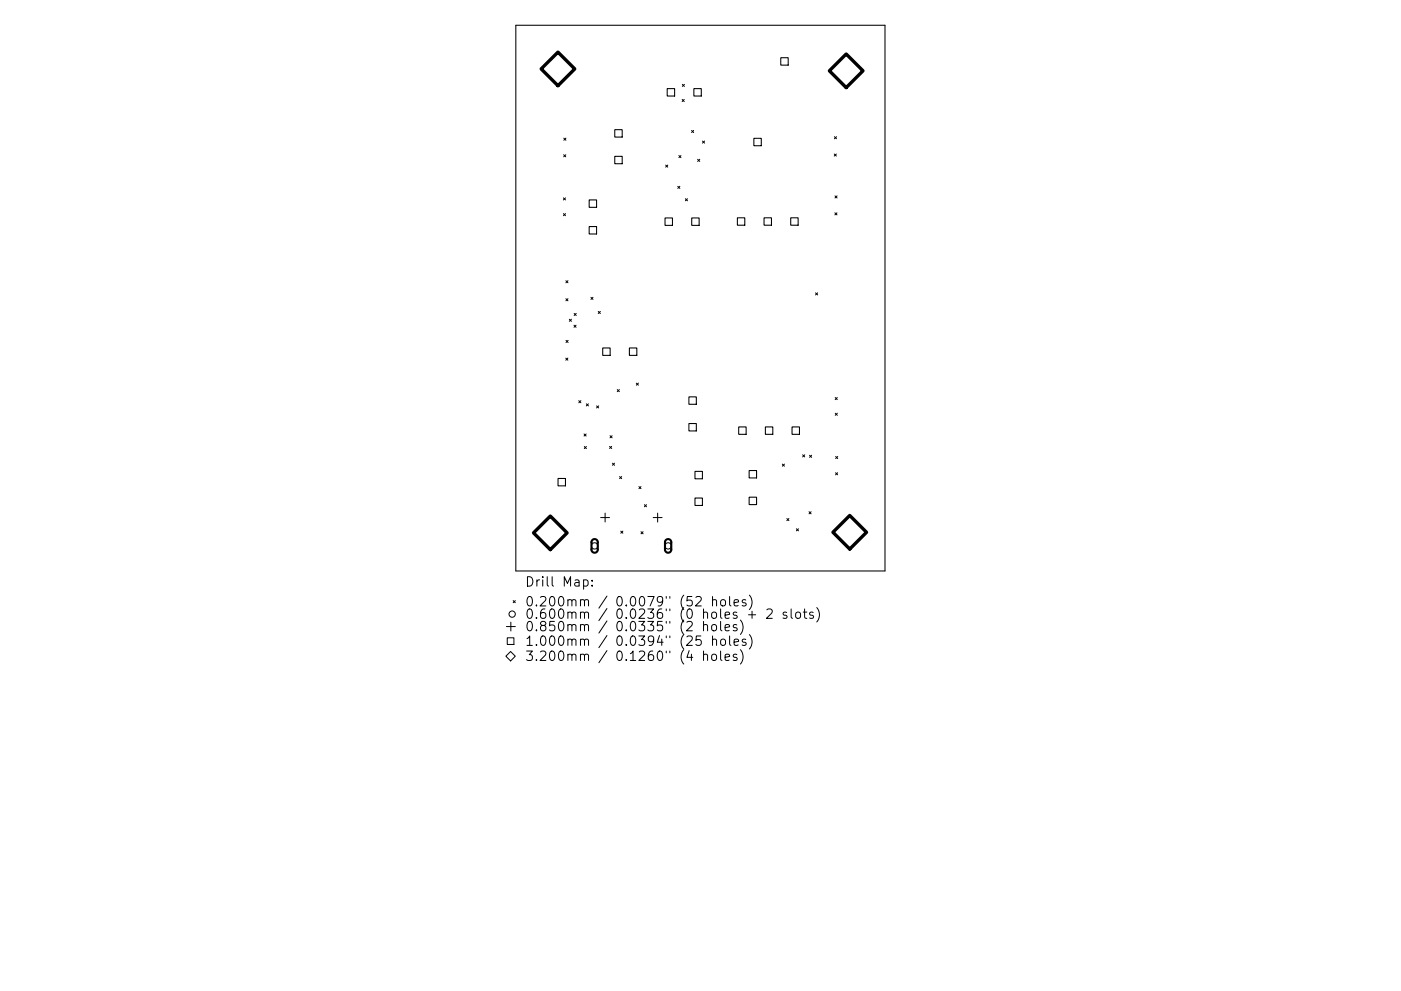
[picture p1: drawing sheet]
<svg xmlns="http://www.w3.org/2000/svg" width="297mm" height="210mm" viewBox="0 0 297 210" stroke-linecap="round" stroke-linejoin="round" font-family="sans-serif">
<defs><g id="words">
<g font-size="2.8">
<text x="111.3" y="124.5">Drill Map:</text>
<text x="111.3" y="128.7">0.200mm / 0.0079&quot; (52 holes)</text>
<text x="111.3" y="131.3">0.600mm / 0.0236&quot; (0 holes + 2 slots)</text>
<text x="111.3" y="133.9">0.850mm / 0.0335&quot; (2 holes)</text>
<text x="111.3" y="137">1.000mm / 0.0394&quot; (25 holes)</text>
<text x="111.3" y="140.2">3.200mm / 0.1260&quot; (4 holes)</text>
</g>
</g></defs>
<g fill="none" stroke="#000" stroke-width=".22">
<path d="M109.4 5.4h78.2v115.7h-78.2zM141.5 18.8h1.5v1.6h-1.5zM147.1 18.8h1.6v1.6h-1.6zM165.5 12.2h1.6v1.6h-1.6zM130.3 27.5h1.6v1.6h-1.6zM130.3 33.2h1.6v1.5h-1.6zM159.8 29.3h1.6v1.6h-1.6zM124.9 42.4h1.6v1.6h-1.6zM124.9 48.1h1.6v1.5h-1.6zM141 46.2h1.6v1.6h-1.6zM146.7 46.2h1.5v1.6h-1.5zM156.3 46.2h1.6v1.6h-1.6z"/>
<path d="M162 46.2h1.6v1.6h-1.6zM167.6 46.2h1.6v1.6h-1.6zM127.8 73.8h1.6v1.6h-1.6zM133.4 73.8h1.6v1.6h-1.6zM146.1 84.2h1.5v1.6h-1.5zM146.1 89.9h1.5v1.5h-1.5zM156.6 90.6h1.6v1.6h-1.6zM158.8 99.8h1.6v1.6h-1.6zM162.3 90.6h1.5v1.6h-1.5zM167.9 90.6h1.6v1.6h-1.6zM118.3 101.5h1.6v1.6h-1.6zM147.3 100h1.6v1.6h-1.6z"/>
<path d="M147.3 105.7h1.6v1.5h-1.6zM158.8 105.5h1.6v1.6h-1.6z"/>
</g>
<g fill="none" stroke="#000" stroke-width=".21">
<path d="M144.7 17.9l.4 .4M145.1 17.9l-.4 .4M119.5 32.8l.5 .5M119.5 29.3l.5 .5M120 32.8l-.5 .5M120 29.3l-.5 .5M141.1 35l.5 .5M141.6 35l-.5 .5M143.7 39.5l.4 .5M143.9 33l.5 .4M144.1 39.5l-.4 .5M144.4 33l-.5 .4"/>
<path d="M144.6 21.1l.5 .4M145.1 21.1l-.5 .4M146.6 27.7l.5 .4M147.1 27.7l-.5 .4M147.9 33.8l.5 .4M148.4 33.8l-.5 .4M148.9 29.9l.5 .5M149.4 29.9l-.5 .5M176.9 32.7l.4 .4M176.9 29l.5 .4M177.3 32.7l-.4 .4M177.4 29l-.5 .4"/>
<path d="M119.5 42l.4 .4M119.5 45.3l.4 .5M119.9 42l-.4 .4M119.9 45.3l-.4 .5M120 59.6l.4 .4M120.4 59.6l-.4 .4M145.3 42.2l.5 .4M145.8 42.2l-.5 .4M177 45.2l.5 .4M177 41.6l.5 .4M177.5 45.2l-.5 .4M177.5 41.6l-.5 .4"/>
<path d="M120 76l.4 .4M120 63.4l.4 .4M120 72.2l.5 .5M120.4 76l-.4 .4M120.4 63.4l-.4 .4M120.5 72.2l-.5 .5M120.7 67.7l.5 .5M121.2 67.7l-.5 .5M121.7 69l.4 .4M121.7 66.5l.5 .4M122.1 69l-.4 .4M122.2 66.5l-.5 .4"/>
<path d="M125.3 63.1l.4 .4M125.7 63.1l-.4 .4M126.8 66.1l.5 .4M127.3 66.1l-.5 .4M172.9 62.1l.5 .5M173.4 62.1l-.5 .5M122.7 85l.5 .5M123.2 85l-.5 .5M123.8 92.1l.5 .4M123.9 94.7l.4 .5M124.3 92.1l-.5 .4M124.3 85.7l.5 .4"/>
<path d="M124.3 94.7l-.4 .5M124.8 85.7l-.5 .4M126.5 86.1l.4 .5M126.9 86.1l-.4 .5M129.2 94.7l.5 .5M129.3 92.4l.5 .5M129.7 94.7l-.5 .5M129.8 92.4l-.5 .5M129.8 98.3l.5 .4M130.3 98.3l-.5 .4M130.9 82.7l.4 .4M131.3 82.7l-.4 .4"/>
<path d="M134.9 81.3l.5 .4M135.4 81.3l-.5 .4M165.9 98.5l.4 .4M166.3 98.5l-.4 .4M170.2 96.5l.4 .4M170.6 96.5l-.4 .4M171.6 96.6l.5 .4M172.1 96.6l-.5 .4M177.1 84.3l.4 .5M177.1 87.7l.4 .4M177.2 96.8l.4 .5M177.5 84.3l-.4 .5"/>
<path d="M177.5 87.7l-.4 .4M177.6 96.8l-.4 .5M127.4 109.8h1.8M128.3 108.9v1.9M131.4 101.1l.4 .5M131.6 112.7l.5 .4M131.8 101.1l-.4 .5M132.1 112.7l-.5 .4M135.5 103.2l.4 .5M135.9 112.8l.4 .5M135.9 103.2l-.4 .5M136.3 112.8l-.4 .5"/>
<path d="M136.6 107.1l.5 .4M137.1 107.1l-.5 .4M138.5 109.8h1.9M139.4 108.9v1.9M166.8 110l.5 .5M167.3 110l-.5 .5M168.8 112.2l.5 .4M169.3 112.2l-.5 .4M171.5 108.6l.5 .4M172 108.6l-.5 .4M177.2 100.3l.4 .4M177.6 100.3l-.4 .4"/>
<path d="M107.4 132.9h1.9M107.5 135.3h1.5v1.4h-1.5zM108.3 138.2l1 1-1 1-1-1zM108.3 132v1.9M108.8 127.4l.5 .5M109.3 127.4l-.5 .5M123.7 123.1l.6-.1 .4 .4v.6l-.2 .3h-.8M125.5 124.2v.2M125.5 123.1v.2M147.5 126.7l.3-.1 .7 .1a.54 .54 0 0 1 .1 .7l-1.2 1.2h1.3M148.6 134.9h-1l-.1 1 .3-.2 .7 .1 .2 .3-.1 .6-.3 .2h-.5l-.3-.2M149.2 132.7l.2-.2 .5 .1 .1 1.2"/>
<path d="M149.2 139l.2-.2 .5 .1 .1 1.2M149.2 131.8v2M149.2 138.1v2M151 132.7a.54 .54 0 0 1 .5-.2 .54 .54 0 0 1 .4 .4l-.1 .7a.54 .54 0 0 1-.5 .2 .54 .54 0 0 1-.4-.3zM151 139a.54 .54 0 0 1 .5-.2 .54 .54 0 0 1 .4 .4l-.1 .7a.54 .54 0 0 1-.5 .2 .54 .54 0 0 1-.4-.4zM151.1 127.4l.3-.2 .4 .1 .1 1.3M151.1 135.8a.5 .5 0 0 1 .8 .1v1M151.1 126.6v2M151.1 134.9v2M152.8 131.8v1.8l.3 .2M152.8 138.1v1.7l.3 .3M152.9 127.4l.3-.2a.54 .54 0 0 1 .6 .4l-.1 .8a.54 .54 0 0 1-.5 .2 .54 .54 0 0 1-.4-.4z"/>
<path d="M152.9 135.8l.1-.1a.54 .54 0 0 1 .8 .3l-.1 .7a.54 .54 0 0 1-.5 .2 .54 .54 0 0 1-.4-.4zM153.7 133.2l1-.2-.1-.4-.6-.1-.3 .3 .1 .9h.8M153.7 139.5l1-.2-.1-.4-.6-.1-.3 .3 .1 .9h.8M154.7 126.6v1.7l.3 .3M154.7 134.9v1.7l.3 .3M155.6 127.9l1-.2-.1-.4-.6-.1-.3 .3 .1 1h.8M155.6 136.3l1-.2-.1-.4-.6-.1-.3 .3 .1 .9h.8M156.2 132.6l-.5-.1-.3 .3 .1 .3 .7 .2v.4h-.8M156.2 138.9l-.5-.1-.3 .3 .1 .3 .7 .2v.4h-.8M157 131.6a2.29 2.29 0 0 1 0 3M157 137.8a2.29 2.29 0 0 1 0 3.1M158.1 127.3l-.5-.1-.2 .3v.3l.7 .2v.5h-.7"/>
<path d="M158.1 135.7l-.5-.1-.2 .3v.3l.7 .2v.4h-.7M158.7 130.4h1.5M158.9 126.3a2.29 2.29 0 0 1 0 3M158.9 134.6a2.29 2.29 0 0 1 0 3.1M159.4 129.7v1.5M162.6 129.4l.3-.2h.5l.2 .2 .1 .4-.1 .3-1.1 1.1h1.2M166.8 130l-.5-.1-.3 .2 .1 .3 .7 .2v.5h-.8M167.7 129.2v1.7l.3 .3M168.8 130.1a.54 .54 0 0 1 .5-.2 .54 .54 0 0 1 .4 .3v.6a.54 .54 0 0 1-.5 .4 .54 .54 0 0 1-.5-.4zM170.3 129.9h.8M170.6 129.2v1.7l.1 .2 .4 .1M172.4 130l-.5-.1-.3 .2 .1 .3 .7 .2v.5h-.8"/>
<path d="M173.2 128.9a2.29 2.29 0 0 1 0 3.1"/>
<circle cx="126.1" cy="115.8" r=".67"/>
<circle cx="141.7" cy="115.8" r=".67"/>
<circle cx="108.6" cy="130.3" r=".67"/>
</g>
<path d="M125.6 114.6l.6-.2 .5 .5v1.8l-.5 .5h-.5l-.3-.4v-1.8zM141.2 114.6l.6-.2 .5 .5v1.8l-.5 .5h-.5l-.3-.4v-1.8z" fill="none" stroke="#000" stroke-width=".45"/>
<path d="M114.7 14.6l3.6-3.5 3.6 3.5-3.6 3.6zM179.4 11.5l3.6 3.5-3.6 3.6-3.6-3.6zM113.1 113.1l3.6-3.6 3.5 3.6-3.5 3.5zM176.6 112.9l3.6-3.5 3.5 3.5-3.5 3.6z" fill="none" stroke="#000" stroke-width=".71"/>
<use href="#words"/>
</svg>
